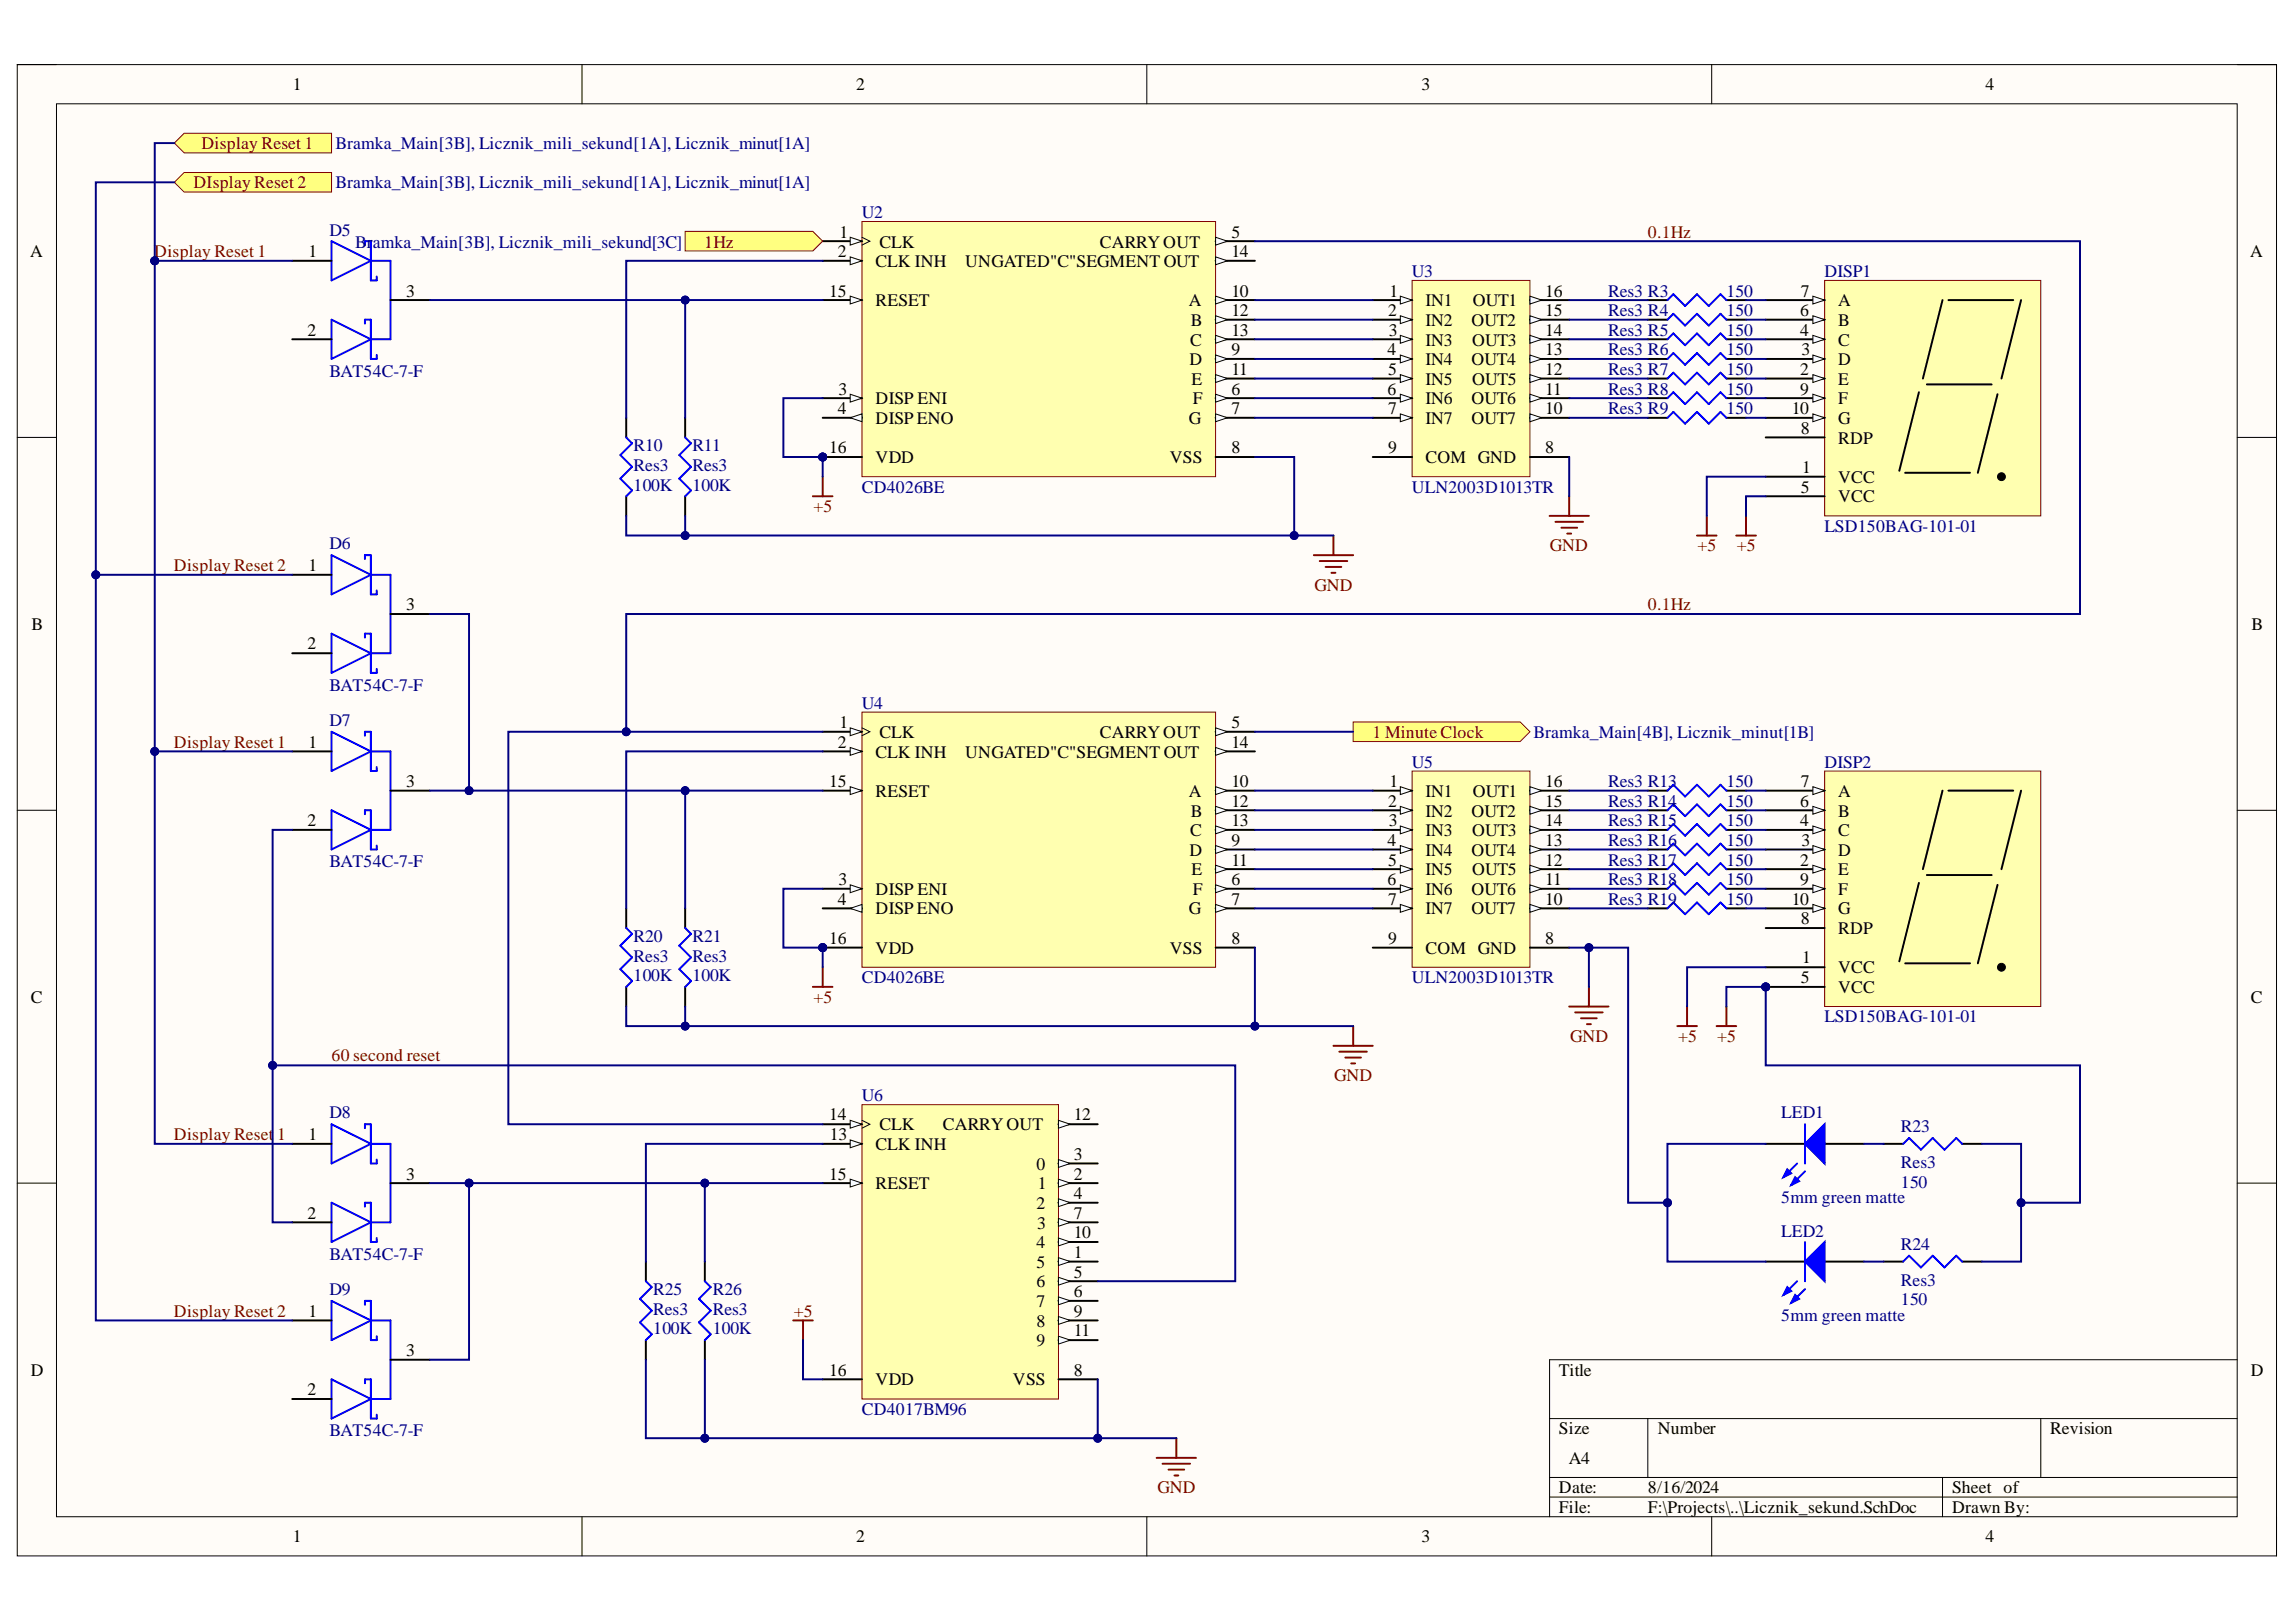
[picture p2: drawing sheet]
<svg xmlns="http://www.w3.org/2000/svg" width="297mm" height="210mm" viewBox="0 0 297 210" stroke-linecap="round" stroke-linejoin="round" font-family="sans-serif">
<defs><g id="words">
<g font-size="2.3">
<text x="37.9" y="11.7">1</text>
<text x="110.7" y="11.7">2</text>
<text x="183.9" y="11.7">3</text>
<text x="256.8" y="11.7">4</text>
<text x="3.9" y="33.3">A</text>
<text x="39.9" y="33.3">1</text>
<text x="108.4" y="33.3">2</text>
<text x="108.6" y="30.8">1</text>
<text x="113.3" y="34.6">CLK INH</text>
<text x="113.8" y="32">CLK</text>
<text x="124.9" y="34.6">UNGATED&quot;C&quot;SEGMENT OUT</text>
<text x="142.3" y="32">CARRYOUT</text>
<text x="159.3" y="30.8">5</text>
<text x="159.3" y="33.3">14</text>
<text x="291.1" y="33.3">A</text>
<text x="52.5" y="38.4">3</text>
<text x="107.3" y="38.4">15</text>
<text x="113.3" y="39.6">RESET</text>
<text x="153.8" y="39.6">A</text>
<text x="159.3" y="38.4">10</text>
<text x="159.3" y="40.9">12</text>
<text x="179.6" y="40.9">2</text>
<text x="179.8" y="38.4">1</text>
<text x="184.4" y="39.6">IN1</text>
<text x="190.5" y="39.6">OUT1</text>
<text x="199.9" y="40.9">15</text>
<text x="199.9" y="38.4">16</text>
<text x="232.9" y="40.9">6</text>
<text x="233" y="38.4">7</text>
<text x="237.8" y="39.6">A</text>
<text x="39.8" y="43.5">2</text>
<text x="153.9" y="47.3">D</text>
<text x="154" y="44.7">C</text>
<text x="154.1" y="42.2">B</text>
<text x="159.3" y="46">9</text>
<text x="159.3" y="43.5">13</text>
<text x="179.5" y="46">4</text>
<text x="179.7" y="43.5">3</text>
<text x="184.4" y="42.2">IN2</text>
<text x="184.4" y="44.7">IN3</text>
<text x="184.4" y="47.3">IN4</text>
<text x="190.4" y="47.3">OUT4</text>
<text x="190.4" y="42.2">OUT2</text>
<text x="190.4" y="44.7">OUT3</text>
<text x="199.9" y="46">13</text>
<text x="199.9" y="43.5">14</text>
<text x="232.9" y="43.5">4</text>
<text x="233.1" y="46">3</text>
<text x="237.8" y="47.3">D</text>
<text x="237.8" y="44.7">C</text>
<text x="237.8" y="42.2">B</text>
<text x="108.4" y="53.6">4</text>
<text x="108.5" y="51.1">3</text>
<text x="113.3" y="52.3">DISP ENI</text>
<text x="154.1" y="49.8">E</text>
<text x="154.3" y="52.3">F</text>
<text x="159.3" y="51.1">6</text>
<text x="159.3" y="53.6">7</text>
<text x="159.3" y="48.5">11</text>
<text x="179.5" y="51.1">6</text>
<text x="179.6" y="48.5">5</text>
<text x="179.6" y="53.6">7</text>
<text x="184.4" y="49.8">IN5</text>
<text x="184.4" y="52.3">IN6</text>
<text x="190.4" y="52.3">OUT6</text>
<text x="190.4" y="49.8">OUT5</text>
<text x="199.9" y="53.6">10</text>
<text x="199.9" y="51.1">11</text>
<text x="199.9" y="48.5">12</text>
<text x="231.8" y="53.6">10</text>
<text x="232.9" y="48.5">2</text>
<text x="232.9" y="51.1">9</text>
<text x="237.8" y="49.8">E</text>
<text x="237.8" y="52.3">F</text>
<text x="107.3" y="58.7">16</text>
<text x="113.3" y="54.9">DISP ENO</text>
<text x="113.3" y="59.9">VDD</text>
<text x="151.4" y="59.9">VSS</text>
<text x="153.8" y="54.9">G</text>
<text x="159.3" y="58.7">8</text>
<text x="179.6" y="58.7">9</text>
<text x="184.4" y="54.9">IN7</text>
<text x="184.4" y="59.9">COM GND</text>
<text x="190.4" y="54.9">OUT7</text>
<text x="199.9" y="58.7">8</text>
<text x="233" y="56.1">8</text>
<text x="237.8" y="57.4">RDP</text>
<text x="237.8" y="54.9">G</text>
<text x="233" y="63.7">5</text>
<text x="233.2" y="61.2">1</text>
<text x="237.8" y="62.5">VCC</text>
<text x="237.8" y="65">VCC</text>
<text x="39.9" y="73.9">1</text>
<text x="4.1" y="81.5">B</text>
<text x="52.5" y="79">3</text>
<text x="291.3" y="81.5">B</text>
<text x="39.8" y="84">2</text>
<text x="108.6" y="94.3">1</text>
<text x="113.8" y="95.5">CLK</text>
<text x="142.3" y="95.5">CARRYOUT</text>
<text x="159.3" y="94.3">5</text>
<text x="39.9" y="96.8">1</text>
<text x="52.5" y="101.9">3</text>
<text x="107.3" y="101.9">15</text>
<text x="108.4" y="96.8">2</text>
<text x="113.3" y="98.1">CLK INH</text>
<text x="124.9" y="98.1">UNGATED&quot;C&quot;SEGMENT OUT</text>
<text x="159.3" y="101.9">10</text>
<text x="159.3" y="96.8">14</text>
<text x="179.8" y="101.9">1</text>
<text x="199.9" y="101.9">16</text>
<text x="233" y="101.9">7</text>
<text x="39.8" y="106.9">2</text>
<text x="113.3" y="103.1">RESET</text>
<text x="153.8" y="103.1">A</text>
<text x="154.1" y="105.7">B</text>
<text x="159.3" y="104.4">12</text>
<text x="159.3" y="106.9">13</text>
<text x="179.6" y="104.4">2</text>
<text x="179.7" y="106.9">3</text>
<text x="184.4" y="103.1">IN1</text>
<text x="184.4" y="105.7">IN2</text>
<text x="190.4" y="105.7">OUT2</text>
<text x="190.5" y="103.1">OUT1</text>
<text x="199.9" y="106.9">14</text>
<text x="199.9" y="104.4">15</text>
<text x="232.9" y="106.9">4</text>
<text x="232.9" y="104.4">6</text>
<text x="237.8" y="105.7">B</text>
<text x="237.8" y="103.1">A</text>
<text x="153.9" y="110.7">D</text>
<text x="154" y="108.2">C</text>
<text x="154.1" y="113.3">E</text>
<text x="159.3" y="109.5">9</text>
<text x="159.3" y="112">11</text>
<text x="179.5" y="109.5">4</text>
<text x="179.6" y="112">5</text>
<text x="184.4" y="108.2">IN3</text>
<text x="184.4" y="110.7">IN4</text>
<text x="184.4" y="113.3">IN5</text>
<text x="190.4" y="110.7">OUT4</text>
<text x="190.4" y="113.3">OUT5</text>
<text x="190.4" y="108.2">OUT3</text>
<text x="199.9" y="112">12</text>
<text x="199.9" y="109.5">13</text>
<text x="232.9" y="112">2</text>
<text x="233.1" y="109.5">3</text>
<text x="237.8" y="113.3">E</text>
<text x="237.8" y="110.7">D</text>
<text x="237.8" y="108.2">C</text>
<text x="108.4" y="117.1">4</text>
<text x="108.5" y="114.5">3</text>
<text x="113.3" y="115.8">DISP ENI</text>
<text x="113.3" y="118.3">DISP ENO</text>
<text x="153.8" y="118.3">G</text>
<text x="154.3" y="115.8">F</text>
<text x="159.3" y="114.5">6</text>
<text x="159.3" y="117.1">7</text>
<text x="179.5" y="114.5">6</text>
<text x="179.6" y="117.1">7</text>
<text x="184.4" y="115.8">IN6</text>
<text x="184.4" y="118.3">IN7</text>
<text x="190.4" y="118.3">OUT7</text>
<text x="190.4" y="115.8">OUT6</text>
<text x="199.9" y="117.1">10</text>
<text x="199.9" y="114.5">11</text>
<text x="231.8" y="117.1">10</text>
<text x="232.9" y="114.5">9</text>
<text x="233" y="119.6">8</text>
<text x="237.8" y="115.8">F</text>
<text x="237.8" y="118.3">G</text>
<text x="107.3" y="122.1">16</text>
<text x="113.3" y="123.4">VDD</text>
<text x="151.4" y="123.4">VSS</text>
<text x="159.3" y="122.1">8</text>
<text x="179.6" y="122.1">9</text>
<text x="184.4" y="123.4">COM GND</text>
<text x="199.9" y="122.1">8</text>
<text x="233.2" y="124.7">1</text>
<text x="237.8" y="126">VCC</text>
<text x="237.8" y="120.9">RDP</text>
<text x="4" y="129.8">C</text>
<text x="233" y="127.2">5</text>
<text x="237.8" y="128.5">VCC</text>
<text x="291.2" y="129.8">C</text>
<text x="39.9" y="147.5">1</text>
<text x="107.3" y="145">14</text>
<text x="107.4" y="147.5">13</text>
<text x="113.3" y="148.9">CLK INH</text>
<text x="113.8" y="146.2">CLK</text>
<text x="122" y="146.2">CARRYOUT</text>
<text x="138.9" y="145">12</text>
<text x="52.5" y="152.7">3</text>
<text x="107.3" y="152.7">15</text>
<text x="113.3" y="153.9">RESET</text>
<text x="134.1" y="151.4">0</text>
<text x="134.3" y="153.9">1</text>
<text x="138.9" y="152.7">2</text>
<text x="138.9" y="150.1">3</text>
<text x="138.9" y="155.2">4</text>
<text x="39.8" y="157.7">2</text>
<text x="134.1" y="156.5">2</text>
<text x="134.1" y="161.5">4</text>
<text x="134.2" y="159">3</text>
<text x="138.9" y="157.7">7</text>
<text x="138.9" y="160.3">10</text>
<text x="134.1" y="164.1">5</text>
<text x="134.1" y="166.6">6</text>
<text x="138.9" y="162.8">1</text>
<text x="138.9" y="165.3">5</text>
<text x="138.9" y="167.9">6</text>
<text x="39.9" y="170.4">1</text>
<text x="134.1" y="169.1">7</text>
<text x="134.1" y="171.7">8</text>
<text x="138.9" y="170.4">9</text>
<text x="138.9" y="173">11</text>
<text x="4" y="178">D</text>
<text x="52.5" y="175.5">3</text>
<text x="107.3" y="178">16</text>
<text x="113.3" y="179.3">VDD</text>
<text x="131" y="179.3">VSS</text>
<text x="134.1" y="174.2">9</text>
<text x="138.9" y="178">8</text>
<text x="201.7" y="178">Title</text>
<text x="291.2" y="178">D</text>
<text x="39.8" y="180.6">2</text>
<text x="201.7" y="185.6">Size</text>
<text x="214.5" y="185.6">Number</text>
<text x="265.2" y="185.6">Revision</text>
<text x="203" y="189.4">A4</text>
<text x="201.7" y="193.2">Date:</text>
<text x="201.7" y="195.8">File:</text>
<text x="213.2" y="193.2">8/16/2024</text>
<text x="213.2" y="195.8">F:\Projects\..\Licznik_sekund.SchDoc</text>
<text x="252.5" y="193.2">Sheet of</text>
<text x="252.5" y="195.8">Drawn By:</text>
<text x="37.9" y="199.6">1</text>
<text x="110.7" y="199.6">2</text>
<text x="183.9" y="199.6">3</text>
<text x="256.8" y="199.6">4</text>
</g>
<g font-size="2.3" fill="#800000">
<text x="26.1" y="19.3">Display Reset 1</text>
<text x="25" y="24.3">DIsplay Reset 2</text>
<text x="20" y="33.3">Display Reset 1</text>
<text x="91.1" y="32">1Hz</text>
<text x="213.2" y="30.8">0.1Hz</text>
<text x="105.2" y="66.3">+5</text>
<text x="200.5" y="71.3">GND</text>
<text x="219.6" y="71.3">+5</text>
<text x="224.7" y="71.3">+5</text>
<text x="22.5" y="73.9">Display Reset 2</text>
<text x="170" y="76.4">GND</text>
<text x="213.2" y="79">0.1Hz</text>
<text x="177.6" y="95.5">1 Minute Clock</text>
<text x="22.5" y="96.8">Display Reset 1</text>
<text x="105.2" y="129.8">+5</text>
<text x="42.9" y="137.4">60 second reset</text>
<text x="203.1" y="134.8">GND</text>
<text x="217.1" y="134.8">+5</text>
<text x="222.2" y="134.8">+5</text>
<text x="172.6" y="139.9">GND</text>
<text x="22.5" y="147.5">Display Reset</text>
<text x="35.9" y="147.5">1</text>
<text x="22.5" y="170.4">Display Reset 2</text>
<text x="102.7" y="170.4">+5</text>
<text x="149.7" y="193.2">GND</text>
</g>
<g font-size="2.3" fill="#000080">
<text x="43.4" y="19.3">Bramka_Main[3B], Licznik_mili_sekund[1A], Licznik_minut[1A]</text>
<text x="43.4" y="24.3">Bramka_Main[3B], Licznik_mili_sekund[1A], Licznik_minut[1A]</text>
<text x="111.5" y="28.2">U2</text>
<text x="42.6" y="30.5">D5</text>
<text x="45.9" y="32">Bramka_Main[3B], Licznik_mili_sekund[3C]</text>
<text x="182.7" y="35.8">U3</text>
<text x="236" y="35.8">DISP1</text>
<text x="208" y="38.4">Res3 R3</text>
<text x="208" y="40.9">Res3 R4</text>
<text x="223.3" y="38.4">150</text>
<text x="223.3" y="40.9">150</text>
<text x="208" y="43.5">Res3 R5</text>
<text x="208" y="46">Res3 R6</text>
<text x="223.3" y="43.5">150</text>
<text x="223.3" y="46">150</text>
<text x="42.6" y="48.8">BAT54C-7-F</text>
<text x="208" y="48.5">Res3 R7</text>
<text x="208" y="51.1">Res3 R8</text>
<text x="208" y="53.6">Res3 R9</text>
<text x="223.3" y="48.5">150</text>
<text x="223.3" y="51.1">150</text>
<text x="223.3" y="53.6">150</text>
<text x="82" y="58.4">R10</text>
<text x="89.6" y="58.4">R11</text>
<text x="82" y="63.5">100K</text>
<text x="82" y="60.9">Res3</text>
<text x="89.6" y="63.5">100K</text>
<text x="89.6" y="60.9">Res3</text>
<text x="111.5" y="63.7">CD4026BE</text>
<text x="182.7" y="63.7">ULN2003D1013TR</text>
<text x="42.6" y="71.1">D6</text>
<text x="236" y="68.8">LSD150BAG-101-01</text>
<text x="42.6" y="89.4">BAT54C-7-F</text>
<text x="42.6" y="94">D7</text>
<text x="111.5" y="91.7">U4</text>
<text x="198.4" y="95.5">Bramka_Main[4B], Licznik_minut[1B]</text>
<text x="182.7" y="99.3">U5</text>
<text x="208" y="101.9">Res3 R13</text>
<text x="223.3" y="101.9">150</text>
<text x="236" y="99.3">DISP2</text>
<text x="208" y="104.4">Res3 R14</text>
<text x="208" y="106.9">Res3 R15</text>
<text x="223.3" y="104.4">150</text>
<text x="223.3" y="106.9">150</text>
<text x="42.6" y="112.3">BAT54C-7-F</text>
<text x="208" y="109.5">Res3 R16</text>
<text x="208" y="112">Res3 R17</text>
<text x="223.3" y="109.5">150</text>
<text x="223.3" y="112">150</text>
<text x="208" y="114.5">Res3 R18</text>
<text x="208" y="117.1">Res3 R19</text>
<text x="223.3" y="114.5">150</text>
<text x="223.3" y="117.1">150</text>
<text x="82" y="121.9">R20</text>
<text x="82" y="124.4">Res3</text>
<text x="89.6" y="121.9">R21</text>
<text x="89.6" y="124.4">Res3</text>
<text x="82" y="127">100K</text>
<text x="89.6" y="127">100K</text>
<text x="111.5" y="127.2">CD4026BE</text>
<text x="182.7" y="127.2">ULN2003D1013TR</text>
<text x="236" y="132.3">LSD150BAG-101-01</text>
<text x="111.5" y="142.4">U6</text>
<text x="42.6" y="144.7">D8</text>
<text x="230.5" y="144.7">LED1</text>
<text x="245.9" y="146.5">R23</text>
<text x="230.5" y="155.7">5mm green matte</text>
<text x="245.9" y="153.7">150</text>
<text x="245.9" y="151.1">Res3</text>
<text x="230.5" y="160">LED2</text>
<text x="245.9" y="161.8">R24</text>
<text x="42.6" y="163.1">BAT54C-7-F</text>
<text x="42.6" y="167.6">D9</text>
<text x="84.5" y="167.6">R25</text>
<text x="92.2" y="167.6">R26</text>
<text x="245.9" y="166.4">Res3</text>
<text x="84.5" y="172.7">100K</text>
<text x="84.5" y="170.2">Res3</text>
<text x="92.2" y="172.7">100K</text>
<text x="92.2" y="170.2">Res3</text>
<text x="230.5" y="170.9">5mm green matte</text>
<text x="245.9" y="168.9">150</text>
<text x="42.6" y="185.9">BAT54C-7-F</text>
<text x="111.5" y="183.1">CD4017BM96</text>
</g>
</g></defs>
<path d="M2.2 8.4h292.3v193h-292.3z" fill-rule="evenodd" fill="#fffcf8"/>
<path d="M2.2 8.4h292.3v193h-292.3z" fill="none" stroke="#000" stroke-width=".13"/>
<path d="M7.3 13.4h282.1v182.9h-282.1z" fill-rule="evenodd" fill="#fffcf8"/>
<g fill="none" stroke="#000" stroke-width=".13">
<path d="M2.2 8.4h5.1M7.3 13.4h282.1v182.9h-282.1zM75.3 8.4v5M148.4 8.4v5M221.4 8.4v5M289.4 8.4h5.1v5M2.2 56.6h5.1M289.4 56.6h5.1M2.2 104.9h5.1M289.4 104.9h5.1M2.2 153.1h5.1M289.4 153.1h5.1"/>
<path d="M289.4 176h-88.9v20.3M75.3 196.3v5.1M148.4 196.3v5.1M200.5 183.6h88.9M200.5 191.2h88.9M200.5 193.7h88.9M213.2 183.6v7.6M221.4 196.3v5.1M251.3 191.2v5.1M264 183.6v7.6M294.5 196.3v5.1"/>
</g>
<circle cx="106.4" cy="122.6" r=".51" fill="#000080"/>
<circle cx="106.4" cy="122.6" r=".51" fill="none" stroke="#000080" stroke-width=".13"/>
<path d="M111.5 92.2h45.8v33h-45.8z" fill-rule="evenodd" fill="#ffffb0"/>
<path d="M111.5 92.2h45.8v33h-45.8z" fill="none" stroke="#800000" stroke-width=".13"/>
<path d="M106.4 94.7h5.1" fill="none" stroke="#000" stroke-width=".25"/>
<path d="M110 94.2l1.5 .5-1.5 .5z" fill="#f8fcff"/>
<path d="M110 94.2l1.5 .5-1.5 .5zM111.5 94.2l1 .5-1 .5" fill="none" stroke="#000" stroke-width=".13"/>
<path d="M106.4 97.2h5.1" fill="none" stroke="#000" stroke-width=".25"/>
<path d="M110 96.7l1.5 .5-1.5 .5z" fill="#f8fcff"/>
<path d="M110 96.7l1.5 .5-1.5 .5z" fill="none" stroke="#000" stroke-width=".13"/>
<path d="M106.4 115h5.1" fill="none" stroke="#000" stroke-width=".25"/>
<path d="M110 114.5l1.5 .5-1.5 .5z" fill="#f8fcff"/>
<path d="M110 114.5l1.5 .5-1.5 .5z" fill="none" stroke="#000" stroke-width=".13"/>
<path d="M106.4 117.6h5.1" fill="none" stroke="#000" stroke-width=".25"/>
<path d="M110 117.6l1.5-.6v1.1z" fill="#f8fcff"/>
<path d="M110 117.6l1.5-.6v1.1z" fill="none" stroke="#000" stroke-width=".13"/>
<path d="M157.3 94.7h5.1" fill="none" stroke="#000" stroke-width=".25"/>
<path d="M157.3 94.2l1.5 .5-1.5 .5z" fill="#f8fcff"/>
<path d="M157.3 94.2l1.5 .5-1.5 .5z" fill="none" stroke="#000" stroke-width=".13"/>
<path d="M157.3 115h5.1" fill="none" stroke="#000" stroke-width=".25"/>
<path d="M157.3 114.5l1.5 .5-1.5 .5z" fill="#f8fcff"/>
<path d="M157.3 114.5l1.5 .5-1.5 .5z" fill="none" stroke="#000" stroke-width=".13"/>
<path d="M157.3 117.6h5.1" fill="none" stroke="#000" stroke-width=".25"/>
<path d="M157.3 117l1.5 .6-1.5 .5z" fill="#f8fcff"/>
<path d="M157.3 117l1.5 .6-1.5 .5z" fill="none" stroke="#000" stroke-width=".13"/>
<path d="M157.3 109.9h5.1M157.3 122.6h5.1" fill="none" stroke="#000" stroke-width=".25"/>
<path d="M157.3 109.4l1.5 .5-1.5 .5z" fill="#f8fcff"/>
<path d="M157.3 109.4l1.5 .5-1.5 .5z" fill="none" stroke="#000" stroke-width=".13"/>
<path d="M157.3 102.3h5.1" fill="none" stroke="#000" stroke-width=".25"/>
<path d="M157.3 101.8l1.5 .5-1.5 .5z" fill="#f8fcff"/>
<path d="M157.3 101.8l1.5 .5-1.5 .5z" fill="none" stroke="#000" stroke-width=".13"/>
<path d="M157.3 112.5h5.1" fill="none" stroke="#000" stroke-width=".25"/>
<path d="M157.3 112l1.5 .5-1.5 .5z" fill="#f8fcff"/>
<path d="M157.3 112l1.5 .5-1.5 .5z" fill="none" stroke="#000" stroke-width=".13"/>
<path d="M157.3 104.9h5.1" fill="none" stroke="#000" stroke-width=".25"/>
<path d="M157.3 104.3l1.5 .6-1.5 .5z" fill="#f8fcff"/>
<path d="M157.3 104.3l1.5 .6-1.5 .5z" fill="none" stroke="#000" stroke-width=".13"/>
<path d="M157.3 107.4h5.1" fill="none" stroke="#000" stroke-width=".25"/>
<path d="M157.3 106.9l1.5 .5-1.5 .5z" fill="#f8fcff"/>
<path d="M157.3 106.9l1.5 .5-1.5 .5z" fill="none" stroke="#000" stroke-width=".13"/>
<path d="M157.3 97.2h5.1" fill="none" stroke="#000" stroke-width=".25"/>
<path d="M157.3 96.7l1.5 .5-1.5 .5z" fill="#f8fcff"/>
<path d="M157.3 96.7l1.5 .5-1.5 .5z" fill="none" stroke="#000" stroke-width=".13"/>
<path d="M106.4 102.3h5.1" fill="none" stroke="#000" stroke-width=".25"/>
<path d="M110 101.8l1.5 .5-1.5 .5z" fill="#f8fcff"/>
<path d="M110 101.8l1.5 .5-1.5 .5z" fill="none" stroke="#000" stroke-width=".13"/>
<path d="M106.4 122.6h5.1" fill="none" stroke="#000" stroke-width=".25"/>
<circle cx="106.4" cy="122.6" r=".51" fill="#000080"/>
<circle cx="106.4" cy="122.6" r=".51" fill="none" stroke="#000080" stroke-width=".13"/>
<path d="M182.7 99.8h15.2v25.4h-15.2z" fill-rule="evenodd" fill="#ffffb0"/>
<path d="M182.7 99.8h15.2v25.4h-15.2z" fill="none" stroke="#800000" stroke-width=".13"/>
<path d="M177.6 102.3h5.1" fill="none" stroke="#000" stroke-width=".25"/>
<path d="M181.2 101.8l1.5 .5-1.5 .5z" fill="#f8fcff"/>
<path d="M181.2 101.8l1.5 .5-1.5 .5z" fill="none" stroke="#000" stroke-width=".13"/>
<path d="M197.9 117.6h5.1" fill="none" stroke="#000" stroke-width=".25"/>
<path d="M197.9 117l1.6 .6-1.6 .5z" fill="#f8fcff"/>
<path d="M197.9 117l1.6 .6-1.6 .5z" fill="none" stroke="#000" stroke-width=".13"/>
<path d="M197.9 115h5.1" fill="none" stroke="#000" stroke-width=".25"/>
<path d="M197.9 114.5l1.6 .5-1.6 .5z" fill="#f8fcff"/>
<path d="M197.9 114.5l1.6 .5-1.6 .5z" fill="none" stroke="#000" stroke-width=".13"/>
<path d="M197.9 112.5h5.1" fill="none" stroke="#000" stroke-width=".25"/>
<path d="M197.9 112l1.6 .5-1.6 .5z" fill="#f8fcff"/>
<path d="M197.9 112l1.6 .5-1.6 .5z" fill="none" stroke="#000" stroke-width=".13"/>
<path d="M197.9 109.9h5.1" fill="none" stroke="#000" stroke-width=".25"/>
<path d="M197.9 109.4l1.6 .5-1.6 .5z" fill="#f8fcff"/>
<path d="M197.9 109.4l1.6 .5-1.6 .5z" fill="none" stroke="#000" stroke-width=".13"/>
<path d="M197.9 107.4h5.1" fill="none" stroke="#000" stroke-width=".25"/>
<path d="M197.9 106.9l1.6 .5-1.6 .5z" fill="#f8fcff"/>
<path d="M197.9 106.9l1.6 .5-1.6 .5z" fill="none" stroke="#000" stroke-width=".13"/>
<path d="M197.9 104.9h5.1" fill="none" stroke="#000" stroke-width=".25"/>
<path d="M197.9 104.4l1.6 .5-1.6 .5z" fill="#f8fcff"/>
<path d="M197.9 104.4l1.6 .5-1.6 .5z" fill="none" stroke="#000" stroke-width=".13"/>
<path d="M197.9 102.3h5.1" fill="none" stroke="#000" stroke-width=".25"/>
<path d="M197.9 101.8l1.6 .5-1.6 .5z" fill="#f8fcff"/>
<path d="M197.9 101.8l1.6 .5-1.6 .5z" fill="none" stroke="#000" stroke-width=".13"/>
<path d="M177.6 104.9h5.1" fill="none" stroke="#000" stroke-width=".25"/>
<path d="M181.2 104.4l1.5 .5-1.5 .5z" fill="#f8fcff"/>
<path d="M181.2 104.4l1.5 .5-1.5 .5z" fill="none" stroke="#000" stroke-width=".13"/>
<path d="M177.6 107.4h5.1" fill="none" stroke="#000" stroke-width=".25"/>
<path d="M181.2 106.9l1.5 .5-1.5 .5z" fill="#f8fcff"/>
<path d="M181.2 106.9l1.5 .5-1.5 .5z" fill="none" stroke="#000" stroke-width=".13"/>
<path d="M177.6 109.9h5.1" fill="none" stroke="#000" stroke-width=".25"/>
<path d="M181.2 109.4l1.5 .5-1.5 .5z" fill="#f8fcff"/>
<path d="M181.2 109.4l1.5 .5-1.5 .5z" fill="none" stroke="#000" stroke-width=".13"/>
<path d="M177.6 112.5h5.1" fill="none" stroke="#000" stroke-width=".25"/>
<path d="M181.2 112l1.5 .5-1.5 .5z" fill="#f8fcff"/>
<path d="M181.2 112l1.5 .5-1.5 .5z" fill="none" stroke="#000" stroke-width=".13"/>
<path d="M177.6 115h5.1" fill="none" stroke="#000" stroke-width=".25"/>
<path d="M181.2 114.5l1.5 .5-1.5 .5z" fill="#f8fcff"/>
<path d="M181.2 114.5l1.5 .5-1.5 .5z" fill="none" stroke="#000" stroke-width=".13"/>
<path d="M177.6 117.6h5.1" fill="none" stroke="#000" stroke-width=".25"/>
<path d="M181.2 117l1.5 .6-1.5 .5z" fill="#f8fcff"/>
<path d="M181.2 117l1.5 .6-1.5 .5z" fill="none" stroke="#000" stroke-width=".13"/>
<path d="M81 117.6v2.5M88.6 117.6v2.5M81 127.7v2.5M88.6 127.7v2.5M177.6 122.6h5.1M197.9 122.6h5.1" fill="none" stroke="#000" stroke-width=".25"/>
<path d="M81 120.1l.8 .8-1.5 1.5 1.5 1.5-1.5 1.5 1.5 1.6-.8 .7M88.6 120.1l.8 .8-1.5 1.5 1.5 1.5-1.5 1.5 1.5 1.6-.8 .7" fill="none" stroke="#00f" stroke-width=".25"/>
<path d="M111.5 143h25.4v38h-25.4z" fill-rule="evenodd" fill="#ffffb0"/>
<path d="M111.5 143h25.4v38h-25.4z" fill="none" stroke="#800000" stroke-width=".13"/>
<path d="M136.9 163.3h5.1" fill="none" stroke="#000" stroke-width=".25"/>
<path d="M136.9 162.8l1.6 .5-1.6 .5z" fill="#f8fcff"/>
<path d="M136.9 162.8l1.6 .5-1.6 .5z" fill="none" stroke="#000" stroke-width=".13"/>
<path d="M136.9 153.1h5.1" fill="none" stroke="#000" stroke-width=".25"/>
<path d="M136.9 152.6l1.6 .5-1.6 .5z" fill="#f8fcff"/>
<path d="M136.9 152.6l1.6 .5-1.6 .5z" fill="none" stroke="#000" stroke-width=".13"/>
<path d="M136.9 150.6h5.1" fill="none" stroke="#000" stroke-width=".25"/>
<path d="M136.9 150.1l1.6 .5-1.6 .5z" fill="#f8fcff"/>
<path d="M136.9 150.1l1.6 .5-1.6 .5z" fill="none" stroke="#000" stroke-width=".13"/>
<path d="M136.9 155.6h5.1" fill="none" stroke="#000" stroke-width=".25"/>
<path d="M136.9 155.1l1.6 .5-1.6 .6z" fill="#f8fcff"/>
<path d="M136.9 155.1l1.6 .5-1.6 .6z" fill="none" stroke="#000" stroke-width=".13"/>
<path d="M136.9 165.8h5.1" fill="none" stroke="#000" stroke-width=".25"/>
<path d="M136.9 165.3l1.6 .5-1.6 .5z" fill="#f8fcff"/>
<path d="M136.9 165.3l1.6 .5-1.6 .5z" fill="none" stroke="#000" stroke-width=".13"/>
<path d="M136.9 168.3h5.1" fill="none" stroke="#000" stroke-width=".25"/>
<path d="M136.9 167.8l1.6 .5-1.6 .6z" fill="#f8fcff"/>
<path d="M136.9 167.8l1.6 .5-1.6 .6z" fill="none" stroke="#000" stroke-width=".13"/>
<path d="M136.9 158.2h5.1" fill="none" stroke="#000" stroke-width=".25"/>
<path d="M136.9 157.7l1.6 .5-1.6 .5z" fill="#f8fcff"/>
<path d="M136.9 157.7l1.6 .5-1.6 .5z" fill="none" stroke="#000" stroke-width=".13"/>
<path d="M136.9 170.9h5.1M136.9 178.5h5.1" fill="none" stroke="#000" stroke-width=".25"/>
<path d="M136.9 170.4l1.6 .5-1.6 .5z" fill="#f8fcff"/>
<path d="M136.9 170.4l1.6 .5-1.6 .5z" fill="none" stroke="#000" stroke-width=".13"/>
<path d="M136.9 160.7h5.1" fill="none" stroke="#000" stroke-width=".25"/>
<path d="M136.9 160.2l1.6 .5-1.6 .5z" fill="#f8fcff"/>
<path d="M136.9 160.2l1.6 .5-1.6 .5z" fill="none" stroke="#000" stroke-width=".13"/>
<path d="M136.9 173.4h5.1" fill="none" stroke="#000" stroke-width=".25"/>
<path d="M136.9 172.9l1.6 .5-1.6 .5z" fill="#f8fcff"/>
<path d="M136.9 172.9l1.6 .5-1.6 .5z" fill="none" stroke="#000" stroke-width=".13"/>
<path d="M136.9 145.5h5.1" fill="none" stroke="#000" stroke-width=".25"/>
<path d="M136.9 145l1.6 .5-1.6 .5z" fill="#f8fcff"/>
<path d="M136.9 145l1.6 .5-1.6 .5z" fill="none" stroke="#000" stroke-width=".13"/>
<path d="M106.4 148h5.1" fill="none" stroke="#000" stroke-width=".25"/>
<path d="M110 147.5l1.5 .5-1.5 .5z" fill="#f8fcff"/>
<path d="M110 147.5l1.5 .5-1.5 .5z" fill="none" stroke="#000" stroke-width=".13"/>
<path d="M106.4 145.5h5.1" fill="none" stroke="#000" stroke-width=".25"/>
<path d="M110 145l1.5 .5-1.5 .5z" fill="#f8fcff"/>
<path d="M110 145l1.5 .5-1.5 .5zM111.5 145l1 .5-1 .5" fill="none" stroke="#000" stroke-width=".13"/>
<path d="M106.4 153.1h5.1" fill="none" stroke="#000" stroke-width=".25"/>
<path d="M110 152.6l1.5 .5-1.5 .5z" fill="#f8fcff"/>
<path d="M110 152.6l1.5 .5-1.5 .5z" fill="none" stroke="#000" stroke-width=".13"/>
<g fill="none" stroke="#000" stroke-width=".25">
<path d="M213.2 102.3h2.5M213.2 104.9h2.5M213.2 107.4h2.5M213.2 109.9h2.5M213.2 112.5h2.5M213.2 115h2.5M213.2 117.6h2.5M223.3 102.3h2.6M223.3 104.9h2.6M223.3 107.4h2.6M223.3 109.9h2.6M223.3 112.5h2.6"/>
<path d="M223.3 115h2.6M223.3 117.6h2.6M83.6 173.4v2.6M83.6 163.3v2.5M91.2 163.3v2.5M91.2 173.4v2.6M106.4 178.5h5.1"/>
</g>
<path d="M215.7 102.3l.8-.7 1.5 1.5 1.5-1.5 1.6 1.5 1.5-1.5 .7 .7M215.7 104.9l.8-.8 1.5 1.5 1.5-1.5 1.6 1.5 1.5-1.5 .7 .8M215.7 107.4l.8-.8 1.5 1.6 1.5-1.6 1.6 1.6 1.5-1.6 .7 .8M215.7 109.9l.8-.7 1.5 1.5 1.5-1.5 1.6 1.5 1.5-1.5 .7 .7M215.7 112.5l.8-.8 1.5 1.5 1.5-1.5 1.6 1.5 1.5-1.5 .7 .8M215.7 115l.8-.7 1.5 1.5 1.5-1.5 1.6 1.5 1.5-1.5 .7 .7M215.7 117.6l.8-.8 1.5 1.5 1.5-1.5 1.6 1.5 1.5-1.5 .7 .8M83.6 165.8l.7 .8-1.5 1.5 1.5 1.5-1.5 1.5 1.5 1.6M84.3 172.7l-.7 .7M91.2 165.8l.7 .8-1.5 1.5 1.5 1.5-1.5 1.5 1.5 1.6M92 172.7l-.8 .7" fill="none" stroke="#00f" stroke-width=".25"/>
<path d="M105.2 127.7h2.5M106.4 125.2v2.5M102.6 170.9h2.6M103.9 170.9v2.5M149.6 188.7h5.1M150.4 189.4h3.6M151.2 190.2h2M151.9 190.9h.5M152.2 186.1v2.6" fill="none" stroke="#800000" stroke-width=".25"/>
<circle cx="106.4" cy="59.1" r=".51" fill="#000080"/>
<circle cx="106.4" cy="59.1" r=".51" fill="none" stroke="#000080" stroke-width=".13"/>
<path d="M111.5 28.7h45.8v33h-45.8z" fill-rule="evenodd" fill="#ffffb0"/>
<path d="M111.5 28.7h45.8v33h-45.8z" fill="none" stroke="#800000" stroke-width=".13"/>
<path d="M106.4 31.2h5.1" fill="none" stroke="#000" stroke-width=".25"/>
<path d="M110 30.7l1.5 .5-1.5 .5z" fill="#f8fcff"/>
<path d="M110 30.7l1.5 .5-1.5 .5zM111.5 30.7l1 .5-1 .5" fill="none" stroke="#000" stroke-width=".13"/>
<path d="M106.4 33.8h5.1" fill="none" stroke="#000" stroke-width=".25"/>
<path d="M110 33.2l1.5 .6-1.5 .5z" fill="#f8fcff"/>
<path d="M110 33.2l1.5 .6-1.5 .5z" fill="none" stroke="#000" stroke-width=".13"/>
<path d="M106.4 51.5h5.1" fill="none" stroke="#000" stroke-width=".25"/>
<path d="M110 51l1.5 .5-1.5 .5z" fill="#f8fcff"/>
<path d="M110 51l1.5 .5-1.5 .5z" fill="none" stroke="#000" stroke-width=".13"/>
<path d="M106.4 54.1h5.1" fill="none" stroke="#000" stroke-width=".25"/>
<path d="M110 54.1l1.5-.5v1z" fill="#f8fcff"/>
<path d="M110 54.1l1.5-.5v1z" fill="none" stroke="#000" stroke-width=".13"/>
<path d="M157.3 31.2h5.1" fill="none" stroke="#000" stroke-width=".25"/>
<path d="M157.3 30.7l1.5 .5-1.5 .5z" fill="#f8fcff"/>
<path d="M157.3 30.7l1.5 .5-1.5 .5z" fill="none" stroke="#000" stroke-width=".13"/>
<path d="M157.3 51.5h5.1" fill="none" stroke="#000" stroke-width=".25"/>
<path d="M157.3 51l1.5 .5-1.5 .5z" fill="#f8fcff"/>
<path d="M157.3 51l1.5 .5-1.5 .5z" fill="none" stroke="#000" stroke-width=".13"/>
<path d="M157.3 54.1h5.1" fill="none" stroke="#000" stroke-width=".25"/>
<path d="M157.3 53.6l1.5 .5-1.5 .5z" fill="#f8fcff"/>
<path d="M157.3 53.6l1.5 .5-1.5 .5z" fill="none" stroke="#000" stroke-width=".13"/>
<path d="M157.3 59.1h5.1M157.3 46.4h5.1" fill="none" stroke="#000" stroke-width=".25"/>
<path d="M157.3 45.9l1.5 .5-1.5 .6z" fill="#f8fcff"/>
<path d="M157.3 45.9l1.5 .5-1.5 .6z" fill="none" stroke="#000" stroke-width=".13"/>
<path d="M157.3 38.8h5.1" fill="none" stroke="#000" stroke-width=".25"/>
<path d="M157.3 38.3l1.5 .5-1.5 .5z" fill="#f8fcff"/>
<path d="M157.3 38.3l1.5 .5-1.5 .5z" fill="none" stroke="#000" stroke-width=".13"/>
<path d="M157.3 49h5.1" fill="none" stroke="#000" stroke-width=".25"/>
<path d="M157.3 48.5l1.5 .5-1.5 .5z" fill="#f8fcff"/>
<path d="M157.3 48.5l1.5 .5-1.5 .5z" fill="none" stroke="#000" stroke-width=".13"/>
<path d="M157.3 41.4h5.1" fill="none" stroke="#000" stroke-width=".25"/>
<path d="M157.3 40.9l1.5 .5-1.5 .5z" fill="#f8fcff"/>
<path d="M157.3 40.9l1.5 .5-1.5 .5z" fill="none" stroke="#000" stroke-width=".13"/>
<path d="M157.3 43.9h5.1" fill="none" stroke="#000" stroke-width=".25"/>
<path d="M157.3 43.4l1.5 .5-1.5 .5z" fill="#f8fcff"/>
<path d="M157.3 43.4l1.5 .5-1.5 .5z" fill="none" stroke="#000" stroke-width=".13"/>
<path d="M157.3 33.8h5.1" fill="none" stroke="#000" stroke-width=".25"/>
<path d="M157.3 33.2l1.5 .6-1.5 .5z" fill="#f8fcff"/>
<path d="M157.3 33.2l1.5 .6-1.5 .5z" fill="none" stroke="#000" stroke-width=".13"/>
<path d="M106.4 38.8h5.1" fill="none" stroke="#000" stroke-width=".25"/>
<path d="M110 38.3l1.5 .5-1.5 .5z" fill="#f8fcff"/>
<path d="M110 38.3l1.5 .5-1.5 .5z" fill="none" stroke="#000" stroke-width=".13"/>
<path d="M106.4 59.1h5.1" fill="none" stroke="#000" stroke-width=".25"/>
<circle cx="106.4" cy="59.1" r=".51" fill="#000080"/>
<circle cx="106.4" cy="59.1" r=".51" fill="none" stroke="#000080" stroke-width=".13"/>
<path d="M81 54.1v2.5M88.6 54.1v2.5M81 64.2v2.6M88.6 64.2v2.6" fill="none" stroke="#000" stroke-width=".25"/>
<path d="M81 56.6l.8 .8-1.5 1.5 1.5 1.5-1.5 1.5 1.5 1.6-.8 .7M88.6 56.6l.8 .8-1.5 1.5 1.5 1.5-1.5 1.5 1.5 1.6-.8 .7" fill="none" stroke="#00f" stroke-width=".25"/>
<path d="M105.2 64.2h2.5M106.4 61.7v2.5" fill="none" stroke="#800000" stroke-width=".25"/>
<path d="M182.7 36.3h15.2v25.4h-15.2z" fill-rule="evenodd" fill="#ffffb0"/>
<path d="M182.7 36.3h15.2v25.4h-15.2z" fill="none" stroke="#800000" stroke-width=".13"/>
<path d="M177.6 38.8h5.1" fill="none" stroke="#000" stroke-width=".25"/>
<path d="M181.2 38.3l1.5 .5-1.5 .5z" fill="#f8fcff"/>
<path d="M181.2 38.3l1.5 .5-1.5 .5z" fill="none" stroke="#000" stroke-width=".13"/>
<path d="M197.9 54.1h5.1" fill="none" stroke="#000" stroke-width=".25"/>
<path d="M197.9 53.6l1.6 .5-1.6 .5z" fill="#f8fcff"/>
<path d="M197.9 53.6l1.6 .5-1.6 .5z" fill="none" stroke="#000" stroke-width=".13"/>
<path d="M197.9 51.5h5.1" fill="none" stroke="#000" stroke-width=".25"/>
<path d="M197.9 51l1.6 .5-1.6 .5z" fill="#f8fcff"/>
<path d="M197.9 51l1.6 .5-1.6 .5z" fill="none" stroke="#000" stroke-width=".13"/>
<path d="M197.9 49h5.1" fill="none" stroke="#000" stroke-width=".25"/>
<path d="M197.9 48.5l1.6 .5-1.6 .5z" fill="#f8fcff"/>
<path d="M197.9 48.5l1.6 .5-1.6 .5z" fill="none" stroke="#000" stroke-width=".13"/>
<path d="M197.9 46.5h5.1" fill="none" stroke="#000" stroke-width=".25"/>
<path d="M197.9 45.9l1.6 .6-1.6 .5z" fill="#f8fcff"/>
<path d="M197.9 45.9l1.6 .6-1.6 .5z" fill="none" stroke="#000" stroke-width=".13"/>
<path d="M197.9 43.9h5.1" fill="none" stroke="#000" stroke-width=".25"/>
<path d="M197.9 43.4l1.6 .5-1.6 .5z" fill="#f8fcff"/>
<path d="M197.9 43.4l1.6 .5-1.6 .5z" fill="none" stroke="#000" stroke-width=".13"/>
<path d="M197.9 41.4h5.1" fill="none" stroke="#000" stroke-width=".25"/>
<path d="M197.9 40.9l1.6 .5-1.6 .5z" fill="#f8fcff"/>
<path d="M197.9 40.9l1.6 .5-1.6 .5z" fill="none" stroke="#000" stroke-width=".13"/>
<path d="M197.9 38.8h5.1" fill="none" stroke="#000" stroke-width=".25"/>
<path d="M197.9 38.3l1.6 .5-1.6 .5z" fill="#f8fcff"/>
<path d="M197.9 38.3l1.6 .5-1.6 .5z" fill="none" stroke="#000" stroke-width=".13"/>
<path d="M177.6 41.4h5.1" fill="none" stroke="#000" stroke-width=".25"/>
<path d="M181.2 40.9l1.5 .5-1.5 .5z" fill="#f8fcff"/>
<path d="M181.2 40.9l1.5 .5-1.5 .5z" fill="none" stroke="#000" stroke-width=".13"/>
<path d="M177.6 43.9h5.1" fill="none" stroke="#000" stroke-width=".25"/>
<path d="M181.2 43.4l1.5 .5-1.5 .5z" fill="#f8fcff"/>
<path d="M181.2 43.4l1.5 .5-1.5 .5z" fill="none" stroke="#000" stroke-width=".13"/>
<path d="M177.6 46.5h5.1" fill="none" stroke="#000" stroke-width=".25"/>
<path d="M181.2 45.9l1.5 .6-1.5 .5z" fill="#f8fcff"/>
<path d="M181.2 45.9l1.5 .6-1.5 .5z" fill="none" stroke="#000" stroke-width=".13"/>
<path d="M177.6 49h5.1" fill="none" stroke="#000" stroke-width=".25"/>
<path d="M181.2 48.5l1.5 .5-1.5 .5z" fill="#f8fcff"/>
<path d="M181.2 48.5l1.5 .5-1.5 .5z" fill="none" stroke="#000" stroke-width=".13"/>
<path d="M177.6 51.5h5.1" fill="none" stroke="#000" stroke-width=".25"/>
<path d="M181.2 51l1.5 .5-1.5 .5z" fill="#f8fcff"/>
<path d="M181.2 51l1.5 .5-1.5 .5z" fill="none" stroke="#000" stroke-width=".13"/>
<path d="M177.6 54.1h5.1" fill="none" stroke="#000" stroke-width=".25"/>
<path d="M181.2 53.6l1.5 .5-1.5 .5z" fill="#f8fcff"/>
<path d="M181.2 53.6l1.5 .5-1.5 .5z" fill="none" stroke="#000" stroke-width=".13"/>
<g fill="none" stroke="#000" stroke-width=".25">
<path d="M37.8 33.8h5.1M50.5 38.8h5.1M213.2 38.8h2.5M223.3 38.8h2.6M37.8 43.9h5.1M177.6 59.1h5.1M197.9 59.1h5.1M213.2 41.4h2.5M213.2 43.9h2.5M213.2 46.5h2.5M213.2 49h2.5M213.2 51.5h2.5"/>
<path d="M213.2 54.1h2.5M223.3 41.4h2.6M223.3 43.9h2.6M223.3 46.5h2.6M223.3 49h2.6M223.3 51.5h2.6M223.3 54.1h2.6M37.8 97.2h5.1M37.8 107.4h5.1M50.5 102.3h5.1M37.8 148h5.1M37.8 158.2h5.1"/>
<path d="M50.5 153.1h5.1"/>
</g>
<g fill="none" stroke="#00f" stroke-width=".25">
<path d="M42.9 31.2l5.1 2.6-5.1 2.5zM47.2 31.7v-.5h.8v5.1h.7v-.5M48 33.8h2.5v10.1h-2.5M215.7 38.8l.8-.7 1.5 1.5 1.5-1.5 1.6 1.5 1.5-1.5 .7 .7M42.9 41.4l5.1 2.5-5.1 2.5zM47.2 41.9v-.5h.8v5h.7v-.5M215.7 41.4l.8-.8 1.5 1.5 1.5-1.5 1.6 1.5 1.5-1.5 .7 .8M215.7 43.9l.8-.8 1.5 1.6 1.5-1.6 1.6 1.6 1.5-1.6 .7 .8M215.7 46.5l.8-.8 1.5 1.5 1.5-1.5 1.6 1.5 1.5-1.5 .7 .8M215.7 49l.8-.8 1.5 1.5 1.5-1.5 1.6 1.5 1.5-1.5 .7 .8M215.7 51.5l.8-.7 1.5 1.5 1.5-1.5 1.6 1.5 1.5-1.5 .7 .7M215.7 54.1l.8-.8 1.5 1.5 1.5-1.5 1.6 1.5 1.5-1.5 .7 .8"/>
<path d="M42.9 94.7l5.1 2.5-5.1 2.6zM47.2 95.2v-.5h.8v5.1h.7v-.5M48 97.2h2.5v10.2h-2.5M42.9 104.9l5.1 2.5-5.1 2.5zM47.2 105.4v-.5h.8v5h.7v-.5M42.9 145.5l5.1 2.5-5.1 2.6zM42.9 155.6l5.1 2.6-5.1 2.5zM47.2 146v-.5h.8v5.1h.7v-.5M47.2 156.2v-.6h.8v5.1h.7v-.5M48 148h2.5v10.2h-2.5"/>
</g>
<path d="M200.5 66.8h5.1M201.2 67.5h3.6M202 68.3h2M202.8 69.1h.5M203 64.2v2.6M203 130.3h5.1M203.8 131h3.5M204.5 131.8h2.1M205.3 132.5h.5M205.6 127.7v2.6" fill="none" stroke="#800000" stroke-width=".25"/>
<path d="M22.6 18.5l1.2-1.3h19.1v2.6h-19.1z" fill-rule="evenodd" fill="#ffff80"/>
<path d="M22.6 18.5l1.2-1.3h19.1v2.6h-19.1z" fill="none" stroke="#800000" stroke-width=".13"/>
<path d="M175.1 93.4h21.6l1.2 1.3-1.2 1.3h-21.6z" fill-rule="evenodd" fill="#ffff80"/>
<path d="M175.1 93.4h21.6l1.2 1.3-1.2 1.3h-21.6z" fill="none" stroke="#800000" stroke-width=".13"/>
<path d="M170 71.8h5.1M170.7 72.6h3.6M171.5 73.4h2M172.3 74.1h.5M172.5 69.3v2.5M172.5 135.3h5.1M173.3 136.1h3.5M174 136.9h2.1M174.8 137.6h.5M175.1 132.8v2.5" fill="none" stroke="#800000" stroke-width=".25"/>
<path d="M88.6 29.9h16.6l1.2 1.3-1.2 1.3h-16.6z" fill-rule="evenodd" fill="#ffff80"/>
<path d="M88.6 29.9h16.6l1.2 1.3-1.2 1.3h-16.6z" fill="none" stroke="#800000" stroke-width=".13"/>
<circle cx="20" cy="33.8" r=".51" fill="#000080"/>
<circle cx="20" cy="33.8" r=".51" fill="none" stroke="#000080" stroke-width=".13"/>
<path d="M42.9 71.8l5.1 2.6-5.1 2.5zM47.2 72.4v-.6h.8v5.1h.7v-.5M48 74.4h2.5v10.1h-2.5M42.9 82l5.1 2.5-5.1 2.6zM47.2 82.5v-.5h.8v5.1h.7v-.5M42.9 168.3l5.1 2.6-5.1 2.5zM42.9 178.5l5.1 2.5-5.1 2.6zM47.2 168.9v-.6h.8v5.1h.7v-.5M47.2 179v-.5h.8v5.1h.7v-.5M48 170.9h2.5v10.1h-2.5" fill="none" stroke="#00f" stroke-width=".25"/>
<path d="M37.8 74.4h5.1M50.5 79.5h5.1M37.8 84.5h5.1M37.8 170.9h5.1M50.5 176h5.1M37.8 181h5.1" fill="none" stroke="#000" stroke-width=".25"/>
<path d="M22.6 23.6l1.2-1.3h19.1v2.6h-19.1z" fill-rule="evenodd" fill="#ffff80"/>
<path d="M22.6 23.6l1.2-1.3h19.1v2.6h-19.1z" fill="none" stroke="#800000" stroke-width=".13"/>
<path d="M236.1 36.3h27.9v30.5h-27.9z" fill-rule="evenodd" fill="#ffffb0"/>
<path d="M236.1 36.3h27.9v30.5h-27.9z" fill="none" stroke="#800000" stroke-width=".13"/>
<path d="M228.4 49h7.7M228.4 61.7h7.7" fill="none" stroke="#000" stroke-width=".25"/>
<path d="M234.5 48.5l1.6 .5-1.6 .5z" fill="#f8fcff"/>
<path d="M234.5 48.5l1.6 .5-1.6 .5z" fill="none" stroke="#000" stroke-width=".13"/>
<path d="M228.4 46.5h7.7" fill="none" stroke="#000" stroke-width=".25"/>
<path d="M234.5 45.9l1.6 .6-1.6 .5z" fill="#f8fcff"/>
<path d="M234.5 45.9l1.6 .6-1.6 .5z" fill="none" stroke="#000" stroke-width=".13"/>
<path d="M228.4 43.9h7.7" fill="none" stroke="#000" stroke-width=".25"/>
<path d="M234.5 43.4l1.6 .5-1.6 .5z" fill="#f8fcff"/>
<path d="M234.5 43.4l1.6 .5-1.6 .5z" fill="none" stroke="#000" stroke-width=".13"/>
<path d="M228.4 41.4h7.7M228.4 64.2h7.7" fill="none" stroke="#000" stroke-width=".25"/>
<path d="M234.5 40.9l1.6 .5-1.6 .5z" fill="#f8fcff"/>
<path d="M234.5 40.9l1.6 .5-1.6 .5z" fill="none" stroke="#000" stroke-width=".13"/>
<path d="M228.4 38.8h7.7" fill="none" stroke="#000" stroke-width=".25"/>
<path d="M234.5 38.3l1.6 .5-1.6 .5z" fill="#f8fcff"/>
<path d="M234.5 38.3l1.6 .5-1.6 .5z" fill="none" stroke="#000" stroke-width=".13"/>
<path d="M228.4 56.6h7.7M228.4 51.5h7.7" fill="none" stroke="#000" stroke-width=".25"/>
<path d="M234.5 51l1.6 .5-1.6 .5z" fill="#f8fcff"/>
<path d="M234.5 51l1.6 .5-1.6 .5z" fill="none" stroke="#000" stroke-width=".13"/>
<path d="M228.4 54.1h7.7" fill="none" stroke="#000" stroke-width=".25"/>
<path d="M234.5 53.6l1.6 .5-1.6 .5z" fill="#f8fcff"/>
<g fill="none" stroke="#000" stroke-width=".13">
<path d="M234.5 53.6l1.6 .5-1.6 .5z"/>
<circle cx="258.9" cy="61.7" r=".51"/>
</g>
<path d="M251.3 38.8l-2.5 10.2M252.1 38.8h8.4M261.5 38.8l-2.6 10.2M248.3 50.8l-2.6 10.1M249.3 49.7h8.4M258.4 51l-2.5 10.2M246.5 61.2h8.4" fill="none" stroke="#000" stroke-width=".25"/>
<circle cx="258.9" cy="61.7" r=".51" fill="#000"/>
<circle cx="228.4" cy="127.7" r=".51" fill="#000080"/>
<circle cx="228.4" cy="127.7" r=".51" fill="none" stroke="#000080" stroke-width=".13"/>
<path d="M236.1 99.8h27.9v30.5h-27.9z" fill-rule="evenodd" fill="#ffffb0"/>
<path d="M236.1 99.8h27.9v30.5h-27.9z" fill="none" stroke="#800000" stroke-width=".13"/>
<path d="M228.4 112.5h7.7M228.4 125.2h7.7" fill="none" stroke="#000" stroke-width=".25"/>
<path d="M234.5 112l1.6 .5-1.6 .5z" fill="#f8fcff"/>
<path d="M234.5 112l1.6 .5-1.6 .5z" fill="none" stroke="#000" stroke-width=".13"/>
<path d="M228.4 109.9h7.7" fill="none" stroke="#000" stroke-width=".25"/>
<path d="M234.5 109.4l1.6 .5-1.6 .5z" fill="#f8fcff"/>
<path d="M234.5 109.4l1.6 .5-1.6 .5z" fill="none" stroke="#000" stroke-width=".13"/>
<path d="M228.4 107.4h7.7" fill="none" stroke="#000" stroke-width=".25"/>
<path d="M234.5 106.9l1.6 .5-1.6 .5z" fill="#f8fcff"/>
<path d="M234.5 106.9l1.6 .5-1.6 .5z" fill="none" stroke="#000" stroke-width=".13"/>
<path d="M228.4 127.7h7.7" fill="none" stroke="#000" stroke-width=".25"/>
<circle cx="228.4" cy="127.7" r=".51" fill="#000080"/>
<circle cx="228.4" cy="127.7" r=".51" fill="none" stroke="#000080" stroke-width=".13"/>
<path d="M228.4 104.9h7.7" fill="none" stroke="#000" stroke-width=".25"/>
<path d="M234.5 104.4l1.6 .5-1.6 .5z" fill="#f8fcff"/>
<path d="M234.5 104.4l1.6 .5-1.6 .5z" fill="none" stroke="#000" stroke-width=".13"/>
<path d="M228.4 102.3h7.7" fill="none" stroke="#000" stroke-width=".25"/>
<path d="M234.5 101.8l1.6 .5-1.6 .5z" fill="#f8fcff"/>
<path d="M234.5 101.8l1.6 .5-1.6 .5z" fill="none" stroke="#000" stroke-width=".13"/>
<path d="M228.4 115h7.7M228.4 120.1h7.7" fill="none" stroke="#000" stroke-width=".25"/>
<path d="M234.5 114.5l1.6 .5-1.6 .5z" fill="#f8fcff"/>
<path d="M234.5 114.5l1.6 .5-1.6 .5z" fill="none" stroke="#000" stroke-width=".13"/>
<path d="M228.4 117.6h7.7" fill="none" stroke="#000" stroke-width=".25"/>
<path d="M234.5 117l1.6 .6-1.6 .5z" fill="#f8fcff"/>
<g fill="none" stroke="#000" stroke-width=".13">
<path d="M234.5 117l1.6 .6-1.6 .5z"/>
<circle cx="258.9" cy="125.2" r=".51"/>
</g>
<path d="M248.3 114.3l-2.6 10.1M249.3 113.2h8.4M251.3 102.3l-2.5 10.2M252.1 102.3h8.4M258.4 114.5l-2.5 10.2M261.5 102.3l-2.6 10.2M246.5 124.7h8.4M228.4 148h5.1M236.1 148h5" fill="none" stroke="#000" stroke-width=".25"/>
<circle cx="258.9" cy="125.2" r=".51" fill="#000"/>
<path d="M219.5 69.3h2.6M220.8 66.8v2.5M224.6 69.3h2.6M225.9 66.8v2.5M217 132.8h2.5M218.3 130.3v2.5M222.1 132.8h2.5M223.3 130.3v2.5" fill="none" stroke="#800000" stroke-width=".25"/>
<path d="M233.5 148l2.6-2.5v5.1z" fill="#00f"/>
<path d="M232.5 150.6l-1.8 1.7M233.5 148l2.6-2.5v5.1z" fill="none" stroke="#00f" stroke-width=".25"/>
<path d="M231.2 151.3l.5 .5-1 .5z" fill="#00f"/>
<path d="M231.2 151.3l.5 .5-1 .5zM233.5 145.5v5.1M233.5 151.6l-1.8 1.8" fill="none" stroke="#00f" stroke-width=".25"/>
<path d="M232.2 152.3l.5 .6-1 .5z" fill="#00f"/>
<path d="M232.2 152.3l.5 .6-1 .5zM246.2 148l.8-.7 1.5 1.5 1.5-1.5 1.6 1.5 1.5-1.5 .7 .7" fill="none" stroke="#00f" stroke-width=".25"/>
<path d="M243.7 148h2.5M253.8 148h2.6M228.4 163.3h5.1M236.1 163.3h5" fill="none" stroke="#000" stroke-width=".25"/>
<path d="M233.5 163.3l2.6-2.6v5.1z" fill="#00f"/>
<path d="M232.5 165.8l-1.8 1.8M233.5 163.3l2.6-2.6v5.1z" fill="none" stroke="#00f" stroke-width=".25"/>
<path d="M231.2 166.6l.5 .5-1 .5z" fill="#00f"/>
<path d="M231.2 166.6l.5 .5-1 .5zM233.5 160.7v5.1M233.5 166.8l-1.8 1.8" fill="none" stroke="#00f" stroke-width=".25"/>
<path d="M232.2 167.6l.5 .5-1 .5z" fill="#00f"/>
<path d="M232.2 167.6l.5 .5-1 .5zM246.2 163.3l.8-.8 1.5 1.5 1.5-1.5 1.6 1.5 1.5-1.5 .7 .8" fill="none" stroke="#00f" stroke-width=".25"/>
<path d="M243.7 163.3h2.5M253.8 163.3h2.6" fill="none" stroke="#000" stroke-width=".25"/>
<path d="M106.4 97.2h-25.4v20.4M106.4 102.3h-17.8v15.3" fill="none" stroke="#000080" stroke-width=".25"/>
<circle cx="88.6" cy="102.3" r=".51" fill="#000080"/>
<circle cx="88.6" cy="102.3" r=".51" fill="none" stroke="#000080" stroke-width=".13"/>
<path d="M88.6 130.2v2.6" fill="none" stroke="#000080" stroke-width=".25"/>
<circle cx="88.6" cy="132.8" r=".51" fill="#000080"/>
<circle cx="88.6" cy="132.8" r=".51" fill="none" stroke="#000080" stroke-width=".13"/>
<path d="M106.4 148h-22.8v15.3M106.4 153.1h-15.2v10.2" fill="none" stroke="#000080" stroke-width=".25"/>
<circle cx="91.2" cy="153.1" r=".51" fill="#000080"/>
<circle cx="91.2" cy="153.1" r=".51" fill="none" stroke="#000080" stroke-width=".13"/>
<path d="M106.4 122.6v2.6" fill="none" stroke="#000080" stroke-width=".25"/>
<circle cx="106.4" cy="122.6" r=".51" fill="#000080"/>
<circle cx="106.4" cy="122.6" r=".51" fill="none" stroke="#000080" stroke-width=".13"/>
<path d="M106.4 33.8h-25.4v20.3M106.4 38.8h-17.8v15.3M162.4 102.3h15.2M162.4 104.9h15.2M162.4 107.4h15.2M162.4 109.9h15.2M162.4 112.5h15.2M162.4 115h15.2M162.4 117.6h15.2M103.9 173.4v5.1h2.5" fill="none" stroke="#000080" stroke-width=".25"/>
<circle cx="88.6" cy="38.8" r=".51" fill="#000080"/>
<circle cx="88.6" cy="38.8" r=".51" fill="none" stroke="#000080" stroke-width=".13"/>
<path d="M88.6 66.8v2.5" fill="none" stroke="#000080" stroke-width=".25"/>
<circle cx="88.6" cy="69.3" r=".51" fill="#000080"/>
<circle cx="88.6" cy="69.3" r=".51" fill="none" stroke="#000080" stroke-width=".13"/>
<path d="M106.4 59.1v2.6" fill="none" stroke="#000080" stroke-width=".25"/>
<circle cx="106.4" cy="59.1" r=".51" fill="#000080"/>
<circle cx="106.4" cy="59.1" r=".51" fill="none" stroke="#000080" stroke-width=".13"/>
<path d="M203 38.8h10.2M162.4 59.1h5v10.2h-86.4v-2.5M203 41.4h10.2M203 43.9h10.2M203 46.5h10.2M203 49h10.2M203 51.5h10.2M203 54.1h10.2" fill="none" stroke="#000080" stroke-width=".25"/>
<circle cx="88.6" cy="69.3" r=".51" fill="#000080"/>
<circle cx="88.6" cy="69.3" r=".51" fill="none" stroke="#000080" stroke-width=".13"/>
<circle cx="167.4" cy="69.3" r=".51" fill="#000080"/>
<circle cx="167.4" cy="69.3" r=".51" fill="none" stroke="#000080" stroke-width=".13"/>
<path d="M162.4 31.2h106.7v48.3h-188.1v15.2h25.4M162.4 38.8h15.2M162.4 41.4h15.2M162.4 43.9h15.2M162.4 46.5h15.2M162.4 49h15.2M162.4 51.5h15.2M162.4 54.1h15.2M203 59.1v5.1" fill="none" stroke="#000080" stroke-width=".25"/>
<circle cx="81" cy="94.7" r=".51" fill="#000080"/>
<circle cx="81" cy="94.7" r=".51" fill="none" stroke="#000080" stroke-width=".13"/>
<path d="M81 94.7h-15.2v50.8h40.6" fill="none" stroke="#000080" stroke-width=".25"/>
<circle cx="81" cy="94.7" r=".51" fill="#000080"/>
<circle cx="81" cy="94.7" r=".51" fill="none" stroke="#000080" stroke-width=".13"/>
<path d="M83.6 176v10.1h7.6v-10.1" fill="none" stroke="#000080" stroke-width=".25"/>
<circle cx="91.2" cy="186.1" r=".51" fill="#000080"/>
<circle cx="91.2" cy="186.1" r=".51" fill="none" stroke="#000080" stroke-width=".13"/>
<path d="M142 178.5v7.6h-50.8" fill="none" stroke="#000080" stroke-width=".25"/>
<circle cx="142" cy="186.1" r=".51" fill="#000080"/>
<circle cx="142" cy="186.1" r=".51" fill="none" stroke="#000080" stroke-width=".13"/>
<circle cx="91.2" cy="186.1" r=".51" fill="#000080"/>
<circle cx="91.2" cy="186.1" r=".51" fill="none" stroke="#000080" stroke-width=".13"/>
<path d="M142 186.1h10.2" fill="none" stroke="#000080" stroke-width=".25"/>
<circle cx="142" cy="186.1" r=".51" fill="#000080"/>
<circle cx="142" cy="186.1" r=".51" fill="none" stroke="#000080" stroke-width=".13"/>
<path d="M55.6 38.8h33" fill="none" stroke="#000080" stroke-width=".25"/>
<circle cx="88.6" cy="38.8" r=".51" fill="#000080"/>
<circle cx="88.6" cy="38.8" r=".51" fill="none" stroke="#000080" stroke-width=".13"/>
<path d="M55.6 153.1h35.6" fill="none" stroke="#000080" stroke-width=".25"/>
<circle cx="60.7" cy="153.1" r=".51" fill="#000080"/>
<circle cx="60.7" cy="153.1" r=".51" fill="none" stroke="#000080" stroke-width=".13"/>
<circle cx="91.2" cy="153.1" r=".51" fill="#000080"/>
<circle cx="91.2" cy="153.1" r=".51" fill="none" stroke="#000080" stroke-width=".13"/>
<path d="M35.3 137.9h124.5v27.9h-17.8" fill="none" stroke="#000080" stroke-width=".25"/>
<circle cx="35.3" cy="137.9" r=".51" fill="#000080"/>
<circle cx="35.3" cy="137.9" r=".51" fill="none" stroke="#000080" stroke-width=".13"/>
<path d="M37.8 97.2h-17.8v50.8h17.8" fill="none" stroke="#000080" stroke-width=".25"/>
<circle cx="20" cy="97.2" r=".51" fill="#000080"/>
<circle cx="20" cy="97.2" r=".51" fill="none" stroke="#000080" stroke-width=".13"/>
<path d="M37.8 33.8h-17.8v63.4" fill="none" stroke="#000080" stroke-width=".25"/>
<circle cx="20" cy="97.2" r=".51" fill="#000080"/>
<circle cx="20" cy="97.2" r=".51" fill="none" stroke="#000080" stroke-width=".13"/>
<circle cx="20" cy="33.8" r=".51" fill="#000080"/>
<circle cx="20" cy="33.8" r=".51" fill="none" stroke="#000080" stroke-width=".13"/>
<path d="M22.6 18.5h-2.6v15.3" fill="none" stroke="#000080" stroke-width=".25"/>
<circle cx="20" cy="33.8" r=".51" fill="#000080"/>
<circle cx="20" cy="33.8" r=".51" fill="none" stroke="#000080" stroke-width=".13"/>
<path d="M162.4 94.7h12.7M162.4 132.8h12.7" fill="none" stroke="#000080" stroke-width=".25"/>
<circle cx="162.3" cy="132.8" r=".51" fill="#000080"/>
<circle cx="162.3" cy="132.8" r=".51" fill="none" stroke="#000080" stroke-width=".13"/>
<path d="M167.4 69.3h5.1" fill="none" stroke="#000080" stroke-width=".25"/>
<circle cx="167.4" cy="69.3" r=".51" fill="#000080"/>
<circle cx="167.4" cy="69.3" r=".51" fill="none" stroke="#000080" stroke-width=".13"/>
<path d="M55.6 79.5h5.1v22.8" fill="none" stroke="#000080" stroke-width=".25"/>
<circle cx="60.7" cy="102.3" r=".51" fill="#000080"/>
<circle cx="60.7" cy="102.3" r=".51" fill="none" stroke="#000080" stroke-width=".13"/>
<path d="M60.7 153.1v22.9h-5.1" fill="none" stroke="#000080" stroke-width=".25"/>
<circle cx="60.7" cy="153.1" r=".51" fill="#000080"/>
<circle cx="60.7" cy="153.1" r=".51" fill="none" stroke="#000080" stroke-width=".13"/>
<path d="M22.6 23.6h-10.2v50.8h25.4" fill="none" stroke="#000080" stroke-width=".25"/>
<circle cx="12.4" cy="74.4" r=".51" fill="#000080"/>
<circle cx="12.4" cy="74.4" r=".51" fill="none" stroke="#000080" stroke-width=".13"/>
<path d="M12.4 74.4v96.5h25.4" fill="none" stroke="#000080" stroke-width=".25"/>
<circle cx="12.4" cy="74.4" r=".51" fill="#000080"/>
<circle cx="12.4" cy="74.4" r=".51" fill="none" stroke="#000080" stroke-width=".13"/>
<path d="M225.9 38.8h2.5M225.9 41.4h2.5M225.9 43.9h2.5M225.9 46.5h2.5M225.9 49h2.5M225.9 51.5h2.5M225.9 54.1h2.5M228.4 61.7h-7.6v5.1M228.4 64.2h-2.5v2.6M228.4 127.7h-5.1v2.6" fill="none" stroke="#000080" stroke-width=".25"/>
<circle cx="228.4" cy="127.7" r=".51" fill="#000080"/>
<circle cx="228.4" cy="127.7" r=".51" fill="none" stroke="#000080" stroke-width=".13"/>
<path d="M203 122.6h2.6v5.1" fill="none" stroke="#000080" stroke-width=".25"/>
<circle cx="205.6" cy="122.6" r=".51" fill="#000080"/>
<circle cx="205.6" cy="122.6" r=".51" fill="none" stroke="#000080" stroke-width=".13"/>
<path d="M162.4 122.6v10.2h-81.4v-2.6" fill="none" stroke="#000080" stroke-width=".25"/>
<circle cx="88.6" cy="132.8" r=".51" fill="#000080"/>
<circle cx="88.6" cy="132.8" r=".51" fill="none" stroke="#000080" stroke-width=".13"/>
<circle cx="162.3" cy="132.8" r=".51" fill="#000080"/>
<circle cx="162.3" cy="132.8" r=".51" fill="none" stroke="#000080" stroke-width=".13"/>
<path d="M55.6 102.3h33M203 117.6h10.2M203 115h10.2M203 112.5h10.2M203 109.9h10.2M203 107.4h10.2M203 104.9h10.2M203 102.3h10.2M228.4 125.2h-10.1v5.1M241.1 148h2.6M241.1 163.3h2.6" fill="none" stroke="#000080" stroke-width=".25"/>
<circle cx="60.7" cy="102.3" r=".51" fill="#000080"/>
<circle cx="60.7" cy="102.3" r=".51" fill="none" stroke="#000080" stroke-width=".13"/>
<circle cx="88.6" cy="102.3" r=".51" fill="#000080"/>
<circle cx="88.6" cy="102.3" r=".51" fill="none" stroke="#000080" stroke-width=".13"/>
<path d="M225.9 112.5h2.5M225.9 109.9h2.5M225.9 107.4h2.5M225.9 104.9h2.5M225.9 102.3h2.5M225.9 115h2.5M225.9 117.6h2.5M228.4 148h-12.7v15.3h12.7" fill="none" stroke="#000080" stroke-width=".25"/>
<circle cx="215.7" cy="155.6" r=".51" fill="#000080"/>
<circle cx="215.7" cy="155.6" r=".51" fill="none" stroke="#000080" stroke-width=".13"/>
<path d="M256.4 148h5.1v15.3h-5.1" fill="none" stroke="#000080" stroke-width=".25"/>
<circle cx="261.5" cy="155.6" r=".51" fill="#000080"/>
<circle cx="261.5" cy="155.6" r=".51" fill="none" stroke="#000080" stroke-width=".13"/>
<path d="M205.6 122.6h5v33h5.1" fill="none" stroke="#000080" stroke-width=".25"/>
<circle cx="205.6" cy="122.6" r=".51" fill="#000080"/>
<circle cx="205.6" cy="122.6" r=".51" fill="none" stroke="#000080" stroke-width=".13"/>
<circle cx="215.7" cy="155.6" r=".51" fill="#000080"/>
<circle cx="215.7" cy="155.6" r=".51" fill="none" stroke="#000080" stroke-width=".13"/>
<path d="M228.4 127.7v10.2h40.7v17.7h-7.6" fill="none" stroke="#000080" stroke-width=".25"/>
<circle cx="261.5" cy="155.6" r=".51" fill="#000080"/>
<circle cx="261.5" cy="155.6" r=".51" fill="none" stroke="#000080" stroke-width=".13"/>
<circle cx="228.4" cy="127.7" r=".51" fill="#000080"/>
<circle cx="228.4" cy="127.7" r=".51" fill="none" stroke="#000080" stroke-width=".13"/>
<path d="M37.8 107.4h-2.5v50.8h2.5" fill="none" stroke="#000080" stroke-width=".25"/>
<circle cx="35.3" cy="137.9" r=".51" fill="#000080"/>
<circle cx="35.3" cy="137.9" r=".51" fill="none" stroke="#000080" stroke-width=".13"/>
<path d="M106.4 51.5h-5.1v7.6h5.1" fill="none" stroke="#000080" stroke-width=".25"/>
<circle cx="106.4" cy="59.1" r=".51" fill="#000080"/>
<circle cx="106.4" cy="59.1" r=".51" fill="none" stroke="#000080" stroke-width=".13"/>
<path d="M106.4 115h-5.1v7.6h5.1" fill="none" stroke="#000080" stroke-width=".25"/>
<circle cx="106.4" cy="122.6" r=".51" fill="#000080"/>
<circle cx="106.4" cy="122.6" r=".51" fill="none" stroke="#000080" stroke-width=".13"/>
<use href="#words"/>
</svg>
